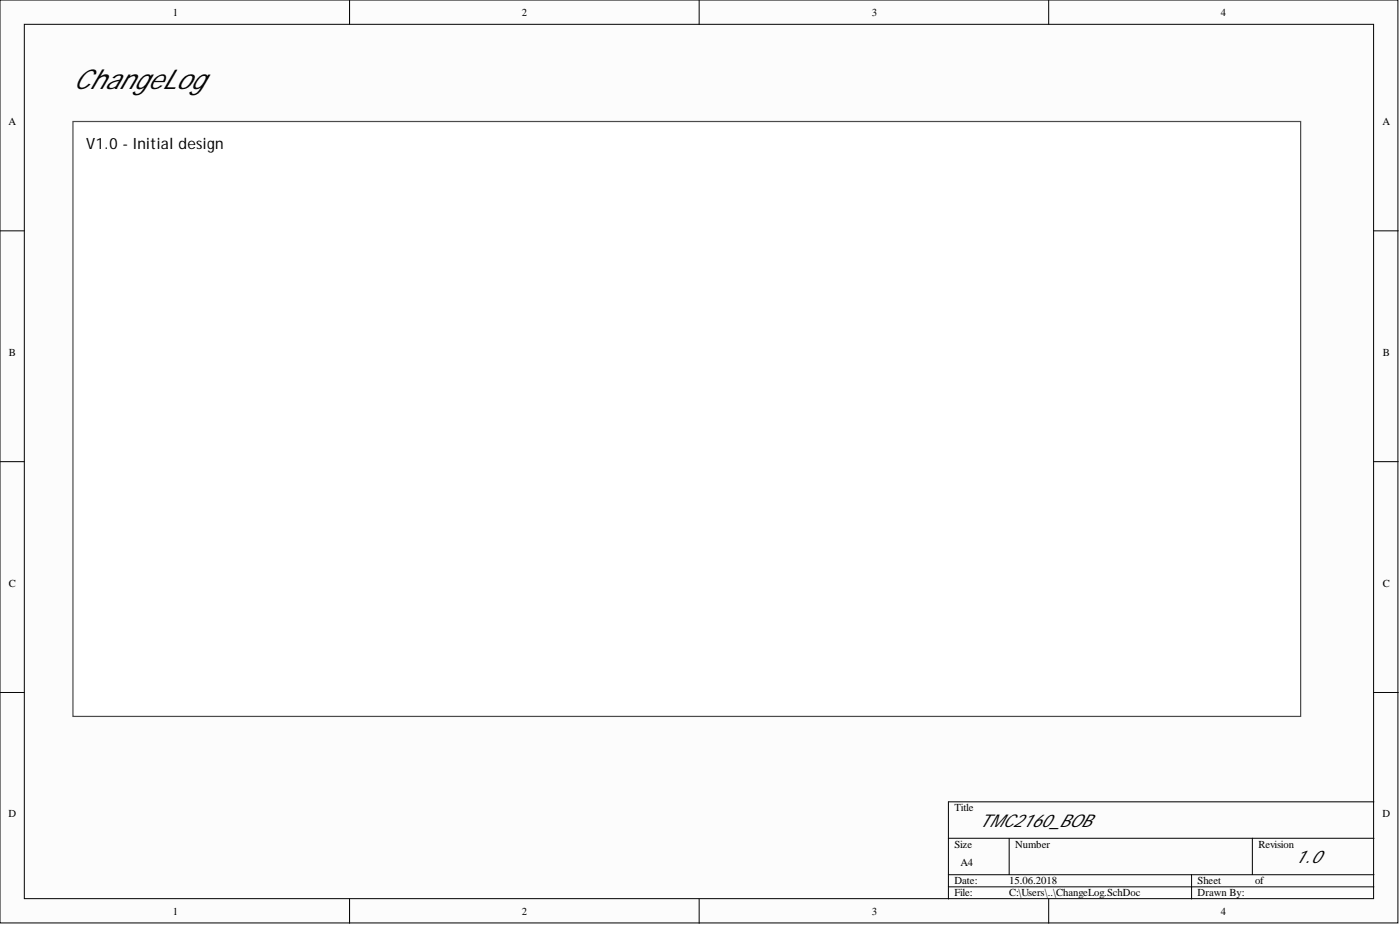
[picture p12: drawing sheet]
<svg xmlns="http://www.w3.org/2000/svg" width="292mm" height="193mm" viewBox="0 0 292 193" stroke-linecap="round" stroke-linejoin="round" font-family="sans-serif">
<defs><g id="words">
<text font-size="5.7" x="15.2" y="18.5">ChangeLog</text>
<g font-size="3.6">
<text x="204.2" y="172.5">TMC2160_BOB</text>
<text x="270.2" y="180.1">1.0</text>
</g>
<text font-size="3.2" x="18" y="31.2">V1.0 - Initial design</text>
<g font-size="2.2">
<text x="36.1" y="3.3">1</text>
<text x="108.9" y="3.3">2</text>
<text x="181.9" y="3.3">3</text>
<text x="254.8" y="3.3">4</text>
<text x="1.8" y="26.1">A</text>
<text x="288.4" y="26.1">A</text>
<text x="1.9" y="74.2">B</text>
<text x="288.5" y="74.2">B</text>
<text x="1.9" y="122.4">C</text>
<text x="288.5" y="122.4">C</text>
<text x="1.8" y="170.5">D</text>
<text x="199.1" y="169.3">Title</text>
<text x="288.4" y="170.5">D</text>
<text x="199.1" y="176.9">Size</text>
<text x="211.8" y="176.9">Number</text>
<text x="262.6" y="176.9">Revision</text>
<text x="199.1" y="184.5">Date:</text>
<text x="200.4" y="180.7">A4</text>
<text x="210.6" y="184.5">15.06.2018</text>
<text x="249.9" y="184.5">Sheet</text>
<text x="261.9" y="184.5">of</text>
<text x="36.1" y="190.9">1</text>
<text x="108.9" y="190.9">2</text>
<text x="181.9" y="190.9">3</text>
<text x="199.1" y="187">File:</text>
<text x="210.6" y="187">C:\Users\..\ChangeLog.SchDoc</text>
<text x="249.9" y="187">Drawn By:</text>
<text x="254.8" y="190.9">4</text>
</g>
</g></defs>
<g fill="#fffcf8" stroke="#000" stroke-width=".21">
<path d="M0 0h291.7v192.5h-291.7z"/>
<path d="M5.1 5.1h281.5v182.4h-281.5z"/>
</g>
<g fill="none" stroke="#000" stroke-width=".21">
<path d="M72.9 0v5.1M145.9 0v5.1M218.8 0v5.1M0 48.2h5.1M286.7 48.2h5M0 96.3h5.1M286.7 96.3h5M0 144.5h5.1M286.7 144.5h5M197.9 174.9h88.8M210.6 174.9v7.6M261.3 174.9v7.6"/>
<path d="M286.7 167.3h-88.8v20.2M72.9 187.5v5.1M145.9 187.5v5.1M197.9 182.5h88.8M197.9 185h88.8M218.8 187.5v5.1M248.6 182.5v5"/>
</g>
<path d="M15.2 25.3h256.2v124.2h-256.2z" fill="#fff" stroke="#4b4b4b" stroke-width=".25"/>
<use href="#words"/>
</svg>
